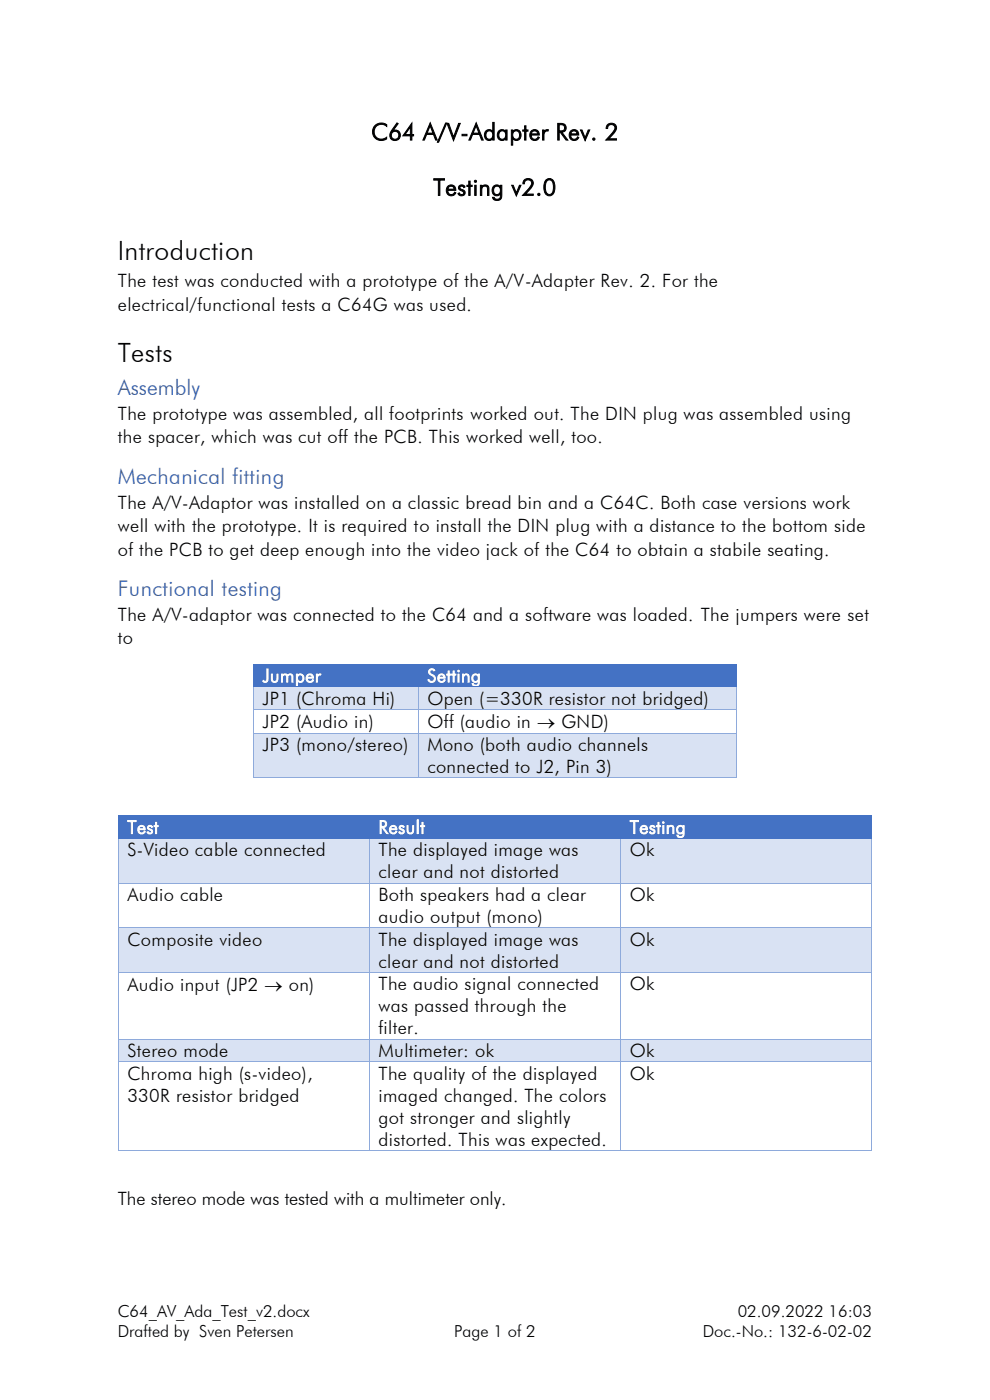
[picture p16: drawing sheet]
<svg xmlns="http://www.w3.org/2000/svg" width="210mm" height="297mm" viewBox="0 0 210 297" stroke-linecap="round" stroke-linejoin="round" font-family="sans-serif">
<defs><g id="words">
<g font-size="5.6">
<text x="25" y="55.3">Introduction</text>
<text x="25" y="76.8">Tests</text>
</g>
<g font-size="5">
<text x="78.8" y="29.7">C64 A/V-Adapter Rev. 2</text>
<text x="91.9" y="41.5">Testing v2.0</text>
</g>
<g font-size="4.6" fill="#2f5496">
<text x="25" y="83.8">Assembly</text>
<text x="25" y="102.6">Mechanical fitting</text>
<text x="25" y="126.4">Functional testing</text>
</g>
<g font-size="3.9">
<text x="25" y="60.8">The test was conducted with a prototype of the A/V-Adapter Rev. 2. For the</text>
<text x="25" y="65.9">electrical/functional tests a C64G was used.</text>
<text x="25" y="89.1">The prototype was assembled, all footprints worked out. The DIN plug was assembled using</text>
<text x="25" y="94.1">the spacer, which was cut off the PCB. This worked well, too.</text>
<text x="25" y="107.9">The A/V-Adaptor was installed on a classic bread bin and a C64C. Both case versions work</text>
<text x="25" y="112.9">well with the prototype. It is required to install the DIN plug with a distance to the bottom side</text>
<text x="25" y="117.9">of the PCB to get deep enough into the video jack of the C64 to obtain a stabile seating.</text>
<text x="25" y="131.7">The A/V-adaptor was connected to the C64 and a software was loaded. The jumpers were set</text>
<text x="25" y="136.7">to</text>
<text x="55.7" y="149.5">JP1 (Chroma Hi)</text>
<text x="90.7" y="149.5">Open (=330R resistor not bridged)</text>
<text x="55.7" y="154.4">JP2 (Audio in)</text>
<text x="90.7" y="154.5">Off (audio in → GND)</text>
<text x="55.7" y="159.4">JP3 (mono/stereo)</text>
<text x="90.7" y="159.4">Mono (both audio channels</text>
<text x="90.7" y="164">connected to J2, Pin 3)</text>
<text x="27" y="181.7">S-Video cable connected</text>
<text x="80.3" y="181.7">The displayed image was</text>
<text x="133.6" y="181.7">Ok</text>
<text x="27" y="191.2">Audio cable</text>
<text x="80.3" y="186.3">clear and not distorted</text>
<text x="80.3" y="191.2">Both speakers had a clear</text>
<text x="133.6" y="191.2">Ok</text>
<text x="80.3" y="195.8">audio output (mono)</text>
<text x="27" y="200.6">Composite video</text>
<text x="80.3" y="200.6">The displayed image was</text>
<text x="133.6" y="200.6">Ok</text>
<text x="80.3" y="205.3">clear and not distorted</text>
<text x="27" y="210.3">Audio input (JP2 → on)</text>
<text x="80.3" y="210.1">The audio signal connected</text>
<text x="80.3" y="214.8">was passed through the</text>
<text x="133.6" y="210.1">Ok</text>
<text x="80.3" y="219.4">filter.</text>
<text x="27" y="224.3">Stereo mode</text>
<text x="80.3" y="224.3">Multimeter: ok</text>
<text x="133.6" y="224.3">Ok</text>
<text x="27" y="229.1">Chroma high (s-video),</text>
<text x="27" y="233.8">330R resistor bridged</text>
<text x="80.3" y="229.1">The quality of the displayed</text>
<text x="80.3" y="233.8">imaged changed. The colors</text>
<text x="133.6" y="229.1">Ok</text>
<text x="80.3" y="238.4">got stronger and slightly</text>
<text x="80.3" y="243.1">distorted. This was expected.</text>
<text x="25" y="255.7">The stereo mode was tested with a multimeter only.</text>
</g>
<g font-size="3.9" fill="#fff">
<text x="55.7" y="144.7">Jumper</text>
<text x="90.7" y="144.7">Setting</text>
<text x="27" y="176.9">Test</text>
<text x="80.3" y="176.9">Result</text>
<text x="133.6" y="176.9">Testing</text>
</g>
<g font-size="3.5">
<text x="25" y="279.5">C64_AV_Ada_Test_v2.docx</text>
<text x="156.5" y="279.5">02.09.2022 16:03</text>
<text x="25" y="283.7">Drafted by Sven Petersen</text>
<text x="96.4" y="283.7">Page 1 of 2</text>
<text x="149.1" y="283.7">Doc.-No.: 132-6-02-02</text>
</g>
</g></defs>
<g fill="#4472c4">
<path d="M53.9 141h34.8v4.6h-34.8z" fill-rule="evenodd"/>
<path d="M55.7 141h31.1v4.6h-31.1z" fill-rule="evenodd"/>
<path d="M88.7 141h67.5v4.6h-67.5z" fill-rule="evenodd"/>
<path d="M90.7 141h63.6v4.6h-63.6z" fill-rule="evenodd"/>
<path d="M53.7 140.8h.2v.2h-.2z" fill-rule="evenodd"/>
<path d="M53.7 140.8h.2v.2h-.2z" fill-rule="evenodd"/>
</g>
<path d="M53.9 140.9h34.8" fill="none" stroke="#4472c4" stroke-width=".21"/>
<path d="M88.7 140.8h.2v.2h-.2z" fill-rule="evenodd" fill="#4472c4"/>
<path d="M88.9 140.9h67.3" fill="none" stroke="#4472c4" stroke-width=".21"/>
<g fill="#4472c4">
<path d="M156.2 140.8h.2v.2h-.2z" fill-rule="evenodd"/>
<path d="M156.2 140.8h.2v.2h-.2z" fill-rule="evenodd"/>
</g>
<path d="M53.8 141v4.6M156.3 141v4.6" fill="none" stroke="#4472c4" stroke-width=".21"/>
<g fill="#d9e2f3">
<path d="M53.9 145.8h34.8v4.7h-34.8z" fill-rule="evenodd"/>
<path d="M55.7 145.8h31.1v4.7h-31.1z" fill-rule="evenodd"/>
<path d="M88.8 145.8h67.4v4.7h-67.4z" fill-rule="evenodd"/>
<path d="M90.7 145.8h63.6v4.7h-63.6z" fill-rule="evenodd"/>
</g>
<path d="M53.7 145.6h.2v.2h-.2z" fill-rule="evenodd" fill="#4472c4"/>
<path d="M53.9 145.7h34.8" fill="none" stroke="#4472c4" stroke-width=".21"/>
<g fill="#4472c4">
<path d="M88.7 145.6h.1v.2h-.1z" fill-rule="evenodd"/>
<path d="M88.8 145.6h.2v.2h-.2z" fill-rule="evenodd"/>
</g>
<path d="M89 145.7h67.2" fill="none" stroke="#4472c4" stroke-width=".21"/>
<path d="M156.2 145.6h.2v.2h-.2z" fill-rule="evenodd" fill="#4472c4"/>
<path d="M53.8 145.8v4.7M88.7 145.8v4.7M156.3 145.8v4.7" fill="none" stroke="#8eaadb" stroke-width=".21"/>
<path d="M53.7 150.5h.2v.1h-.2z" fill-rule="evenodd" fill="#8eaadb"/>
<path d="M53.9 150.6h34.8" fill="none" stroke="#8eaadb" stroke-width=".21"/>
<path d="M88.7 150.5h.1v.1h-.1z" fill-rule="evenodd" fill="#8eaadb"/>
<path d="M88.8 150.6h67.4" fill="none" stroke="#8eaadb" stroke-width=".21"/>
<path d="M156.2 150.5h.2v.1h-.2z" fill-rule="evenodd" fill="#8eaadb"/>
<path d="M53.8 150.6v4.9M88.7 150.6v4.9M156.3 150.6v4.9" fill="none" stroke="#8eaadb" stroke-width=".21"/>
<g fill="#d9e2f3">
<path d="M53.9 155.6h34.8v9.3h-34.8z" fill-rule="evenodd"/>
<path d="M55.7 155.6h31.1v4.7h-31.1z" fill-rule="evenodd"/>
<path d="M88.8 155.6h67.4v9.3h-67.4z" fill-rule="evenodd"/>
<path d="M90.7 155.6h63.6v4.7h-63.6z" fill-rule="evenodd"/>
<path d="M90.7 160.3h63.6v4.6h-63.6z" fill-rule="evenodd"/>
</g>
<path d="M53.7 155.5h.2v.1h-.2z" fill-rule="evenodd" fill="#8eaadb"/>
<path d="M53.9 155.6h34.8" fill="none" stroke="#8eaadb" stroke-width=".21"/>
<path d="M88.7 155.5h.1v.1h-.1z" fill-rule="evenodd" fill="#8eaadb"/>
<path d="M88.8 155.6h67.4" fill="none" stroke="#8eaadb" stroke-width=".21"/>
<path d="M156.2 155.5h.2v.1h-.2z" fill-rule="evenodd" fill="#8eaadb"/>
<path d="M53.8 155.6v9.3" fill="none" stroke="#8eaadb" stroke-width=".21"/>
<g fill="#8eaadb">
<path d="M53.7 164.9h.2v.2h-.2z" fill-rule="evenodd"/>
<path d="M53.7 164.9h.2v.2h-.2z" fill-rule="evenodd"/>
</g>
<path d="M88.7 155.6v9.3M53.9 165h34.8" fill="none" stroke="#8eaadb" stroke-width=".21"/>
<path d="M88.7 164.9h.1v.2h-.1z" fill-rule="evenodd" fill="#8eaadb"/>
<path d="M156.3 155.6v9.3M88.8 165h67.4" fill="none" stroke="#8eaadb" stroke-width=".21"/>
<g fill="#8eaadb">
<path d="M156.2 164.9h.2v.2h-.2z" fill-rule="evenodd"/>
<path d="M156.2 164.9h.2v.2h-.2z" fill-rule="evenodd"/>
</g>
<g fill="#4472c4">
<path d="M25.2 173.2h53.2v4.6h-53.2z" fill-rule="evenodd"/>
<path d="M27 173.2h49.5v4.6h-49.5z" fill-rule="evenodd"/>
<path d="M78.4 173.2h53.3v4.6h-53.3z" fill-rule="evenodd"/>
<path d="M80.3 173.2h49.5v4.6h-49.5z" fill-rule="evenodd"/>
<path d="M131.7 173.2h53.2v4.6h-53.2z" fill-rule="evenodd"/>
<path d="M133.6 173.2h49.4v4.6h-49.4z" fill-rule="evenodd"/>
<path d="M25 173h.2v.1h-.2z" fill-rule="evenodd"/>
<path d="M25 173h.2v.1h-.2z" fill-rule="evenodd"/>
</g>
<path d="M25.2 173h53.1" fill="none" stroke="#4472c4" stroke-width=".21"/>
<path d="M78.3 173h.2v.1h-.2z" fill-rule="evenodd" fill="#4472c4"/>
<path d="M78.5 173h53.1" fill="none" stroke="#4472c4" stroke-width=".21"/>
<path d="M131.6 173h.2v.1h-.2z" fill-rule="evenodd" fill="#4472c4"/>
<path d="M131.8 173h53.1" fill="none" stroke="#4472c4" stroke-width=".21"/>
<g fill="#4472c4">
<path d="M184.9 173h.1v.1h-.1z" fill-rule="evenodd"/>
<path d="M184.9 173h.1v.1h-.1z" fill-rule="evenodd"/>
</g>
<path d="M25.1 173.1v4.7M184.9 173.1v4.7" fill="none" stroke="#4472c4" stroke-width=".21"/>
<g fill="#d9e2f3">
<path d="M25.2 178h53.1v9.3h-53.1z" fill-rule="evenodd"/>
<path d="M27 178h49.5v4.6h-49.5z" fill-rule="evenodd"/>
<path d="M78.5 178h53.1v9.3h-53.1z" fill-rule="evenodd"/>
<path d="M80.3 178h49.5v4.6h-49.5z" fill-rule="evenodd"/>
<path d="M80.3 182.6h49.5v4.7h-49.5z" fill-rule="evenodd"/>
<path d="M131.8 178h53.1v9.3h-53.1z" fill-rule="evenodd"/>
<path d="M133.6 178h49.4v4.6h-49.4z" fill-rule="evenodd"/>
</g>
<path d="M25 177.8h.2v.2h-.2z" fill-rule="evenodd" fill="#4472c4"/>
<path d="M25.2 177.9h53" fill="none" stroke="#4472c4" stroke-width=".21"/>
<g fill="#4472c4">
<path d="M78.2 177.8h.2v.2h-.2z" fill-rule="evenodd"/>
<path d="M78.4 177.8h.2v.2h-.2z" fill-rule="evenodd"/>
</g>
<path d="M78.6 177.9h53" fill="none" stroke="#4472c4" stroke-width=".21"/>
<g fill="#4472c4">
<path d="M131.6 177.8h.1v.2h-.1z" fill-rule="evenodd"/>
<path d="M131.7 177.8h.2v.2h-.2z" fill-rule="evenodd"/>
</g>
<path d="M131.9 177.9h53" fill="none" stroke="#4472c4" stroke-width=".21"/>
<path d="M184.9 177.8h.1v.2h-.1z" fill-rule="evenodd" fill="#4472c4"/>
<path d="M25.1 178v9.3M78.3 178v9.3M131.6 178v9.3M184.9 178v9.3" fill="none" stroke="#8eaadb" stroke-width=".21"/>
<path d="M25 187.3h.2v.1h-.2z" fill-rule="evenodd" fill="#8eaadb"/>
<path d="M25.2 187.3h53" fill="none" stroke="#8eaadb" stroke-width=".21"/>
<path d="M78.2 187.3h.2v.1h-.2z" fill-rule="evenodd" fill="#8eaadb"/>
<path d="M78.4 187.3h53.2" fill="none" stroke="#8eaadb" stroke-width=".21"/>
<path d="M131.6 187.3h.1v.1h-.1z" fill-rule="evenodd" fill="#8eaadb"/>
<path d="M131.7 187.3h53.2" fill="none" stroke="#8eaadb" stroke-width=".21"/>
<path d="M184.9 187.3h.1v.1h-.1z" fill-rule="evenodd" fill="#8eaadb"/>
<path d="M25.1 187.4v9.3M78.3 187.4v9.3M131.6 187.4v9.3M184.9 187.4v9.3" fill="none" stroke="#8eaadb" stroke-width=".21"/>
<g fill="#d9e2f3">
<path d="M25.2 196.9h53.1v9.3h-53.1z" fill-rule="evenodd"/>
<path d="M27 196.9h49.5v4.7h-49.5z" fill-rule="evenodd"/>
<path d="M78.5 196.9h53.1v9.3h-53.1z" fill-rule="evenodd"/>
<path d="M80.3 196.9h49.5v4.7h-49.5z" fill-rule="evenodd"/>
<path d="M80.3 201.6h49.5v4.6h-49.5z" fill-rule="evenodd"/>
<path d="M131.8 196.9h53.1v9.3h-53.1z" fill-rule="evenodd"/>
<path d="M133.6 196.9h49.4v4.7h-49.4z" fill-rule="evenodd"/>
</g>
<path d="M25 196.7h.2v.2h-.2z" fill-rule="evenodd" fill="#8eaadb"/>
<path d="M25.2 196.8h53" fill="none" stroke="#8eaadb" stroke-width=".21"/>
<path d="M78.2 196.7h.2v.2h-.2z" fill-rule="evenodd" fill="#8eaadb"/>
<path d="M78.4 196.8h53.2" fill="none" stroke="#8eaadb" stroke-width=".21"/>
<path d="M131.6 196.7h.1v.2h-.1z" fill-rule="evenodd" fill="#8eaadb"/>
<path d="M131.7 196.8h53.2" fill="none" stroke="#8eaadb" stroke-width=".21"/>
<path d="M184.9 196.7h.1v.2h-.1z" fill-rule="evenodd" fill="#8eaadb"/>
<path d="M25.1 196.9v9.3M78.3 196.9v9.3M131.6 196.9v9.3M184.9 196.9v9.3" fill="none" stroke="#8eaadb" stroke-width=".21"/>
<path d="M25 206.2h.2v.2h-.2z" fill-rule="evenodd" fill="#8eaadb"/>
<path d="M25.2 206.3h53" fill="none" stroke="#8eaadb" stroke-width=".21"/>
<path d="M78.2 206.2h.2v.2h-.2z" fill-rule="evenodd" fill="#8eaadb"/>
<path d="M78.4 206.3h53.2" fill="none" stroke="#8eaadb" stroke-width=".21"/>
<path d="M131.6 206.2h.1v.2h-.1z" fill-rule="evenodd" fill="#8eaadb"/>
<path d="M131.7 206.3h53.2" fill="none" stroke="#8eaadb" stroke-width=".21"/>
<path d="M184.9 206.2h.1v.2h-.1z" fill-rule="evenodd" fill="#8eaadb"/>
<path d="M25.1 206.4v14M78.3 206.4v14M131.6 206.4v14M184.9 206.4v14" fill="none" stroke="#8eaadb" stroke-width=".21"/>
<g fill="#d9e2f3">
<path d="M25.2 220.5h53.1v4.7h-53.1z" fill-rule="evenodd"/>
<path d="M27 220.5h49.5v4.7h-49.5z" fill-rule="evenodd"/>
<path d="M78.5 220.5h53.1v4.7h-53.1z" fill-rule="evenodd"/>
<path d="M80.3 220.5h49.5v4.7h-49.5z" fill-rule="evenodd"/>
<path d="M131.8 220.5h53.1v4.7h-53.1z" fill-rule="evenodd"/>
<path d="M133.6 220.5h49.4v4.7h-49.4z" fill-rule="evenodd"/>
</g>
<path d="M25 220.4h.2v.1h-.2z" fill-rule="evenodd" fill="#8eaadb"/>
<path d="M25.2 220.5h53" fill="none" stroke="#8eaadb" stroke-width=".21"/>
<path d="M78.2 220.4h.2v.1h-.2z" fill-rule="evenodd" fill="#8eaadb"/>
<path d="M78.4 220.5h53.2" fill="none" stroke="#8eaadb" stroke-width=".21"/>
<path d="M131.6 220.4h.1v.1h-.1z" fill-rule="evenodd" fill="#8eaadb"/>
<path d="M131.7 220.5h53.2" fill="none" stroke="#8eaadb" stroke-width=".21"/>
<path d="M184.9 220.4h.1v.1h-.1z" fill-rule="evenodd" fill="#8eaadb"/>
<path d="M25.1 220.5v4.7M78.3 220.5v4.7M131.6 220.5v4.7M184.9 220.5v4.7" fill="none" stroke="#8eaadb" stroke-width=".21"/>
<path d="M25 225.2h.2v.2h-.2z" fill-rule="evenodd" fill="#8eaadb"/>
<path d="M25.2 225.3h53" fill="none" stroke="#8eaadb" stroke-width=".21"/>
<path d="M78.2 225.2h.2v.2h-.2z" fill-rule="evenodd" fill="#8eaadb"/>
<path d="M78.4 225.3h53.2" fill="none" stroke="#8eaadb" stroke-width=".21"/>
<path d="M131.6 225.2h.1v.2h-.1z" fill-rule="evenodd" fill="#8eaadb"/>
<path d="M131.7 225.3h53.2" fill="none" stroke="#8eaadb" stroke-width=".21"/>
<path d="M184.9 225.2h.1v.2h-.1z" fill-rule="evenodd" fill="#8eaadb"/>
<path d="M25.1 225.4v18.6" fill="none" stroke="#8eaadb" stroke-width=".21"/>
<g fill="#8eaadb">
<path d="M25 244h.2v.2h-.2z" fill-rule="evenodd"/>
<path d="M25 244h.2v.2h-.2z" fill-rule="evenodd"/>
</g>
<path d="M78.3 225.4v18.6M25.2 244.1h53" fill="none" stroke="#8eaadb" stroke-width=".21"/>
<path d="M78.2 244h.2v.2h-.2z" fill-rule="evenodd" fill="#8eaadb"/>
<path d="M131.6 225.4v18.6M78.4 244.1h53.2" fill="none" stroke="#8eaadb" stroke-width=".21"/>
<path d="M131.6 244h.1v.2h-.1z" fill-rule="evenodd" fill="#8eaadb"/>
<path d="M184.9 225.4v18.6M131.7 244.1h53.2" fill="none" stroke="#8eaadb" stroke-width=".21"/>
<g fill="#8eaadb">
<path d="M184.9 244h.1v.2h-.1z" fill-rule="evenodd"/>
<path d="M184.9 244h.1v.2h-.1z" fill-rule="evenodd"/>
</g>
<use href="#words"/>
</svg>
